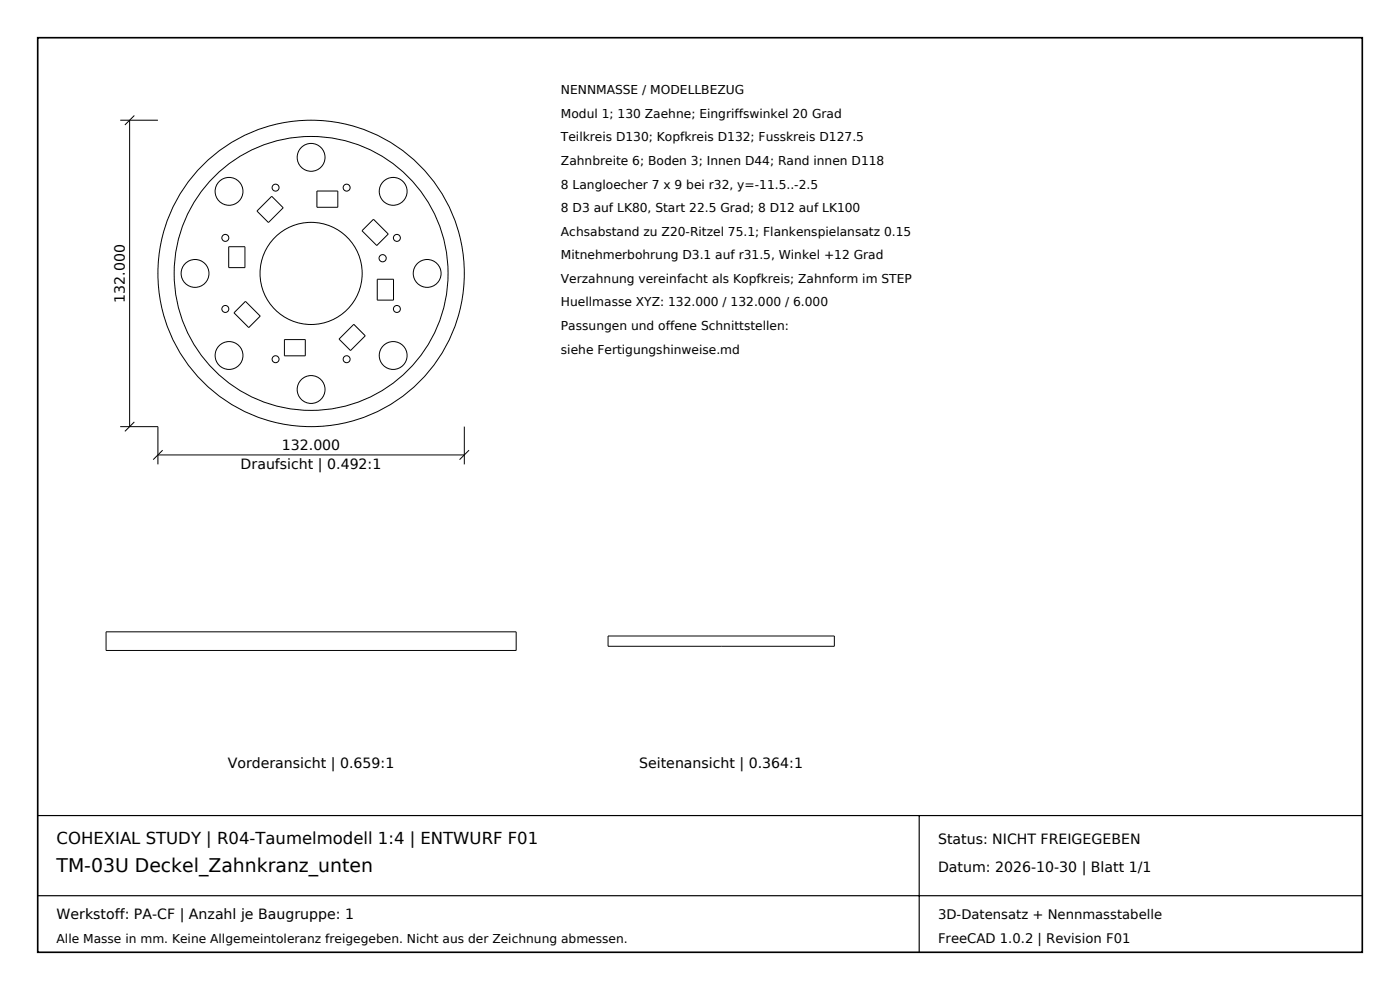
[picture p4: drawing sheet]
<svg xmlns="http://www.w3.org/2000/svg" width="297mm" height="210mm" viewBox="0 0 297 210" stroke-linecap="round" stroke-linejoin="round" font-family="sans-serif">
<defs><g id="words">
<text font-size="4" x="12" y="185">TM-03U Deckel_Zahnkranz_unten</text>
<text font-size="3.5" x="12" y="179">COHEXIAL STUDY | R04-Taumelmodell 1:4 | ENTWURF F01</text>
<g font-size="3">
<text x="26.5" y="64.2" transform="rotate(-90 26.5 64.2)">132.000</text>
<text x="59.8" y="95.5">132.000</text>
<text x="51.1" y="99.5">Draufsicht | 0.492:1</text>
<text x="48.3" y="163">Vorderansicht | 0.659:1</text>
<text x="135.6" y="163">Seitenansicht | 0.364:1</text>
<text x="199" y="179">Status: NICHT FREIGEGEBEN</text>
<text x="199" y="185">Datum: 2026-10-30 | Blatt 1/1</text>
<text x="12" y="195">Werkstoff: PA-CF | Anzahl je Baugruppe: 1</text>
</g>
<g font-size="2.8">
<text x="199" y="195">3D-Datensatz + Nennmasstabelle</text>
<text x="199" y="200">FreeCAD 1.0.2 | Revision F01</text>
</g>
<g font-size="2.6">
<text x="119" y="20">NENNMASSE / MODELLBEZUG</text>
<text x="119" y="25">Modul 1; 130 Zaehne; Eingriffswinkel 20 Grad</text>
<text x="119" y="30">Teilkreis D130; Kopfkreis D132; Fusskreis D127.5</text>
<text x="119" y="35">Zahnbreite 6; Boden 3; Innen D44; Rand innen D118</text>
<text x="119" y="40">8 Langloecher 7 x 9 bei r32, y=-11.5..-2.5</text>
<text x="119" y="45">8 D3 auf LK80, Start 22.5 Grad; 8 D12 auf LK100</text>
<text x="119" y="50">Achsabstand zu Z20-Ritzel 75.1; Flankenspielansatz 0.15</text>
<text x="119" y="55">Mitnehmerbohrung D3.1 auf r31.5, Winkel +12 Grad</text>
<text x="119" y="60">Verzahnung vereinfacht als Kopfkreis; Zahnform im STEP</text>
<text x="119" y="65">Huellmasse XYZ: 132.000 / 132.000 / 6.000</text>
<text x="119" y="70">Passungen und offene Schnittstellen:</text>
<text x="119" y="75">siehe Fertigungshinweise.md</text>
<text x="12" y="200">Alle Masse in mm. Keine Allgemeintoleranz freigegeben. Nicht aus der Zeichnung abmessen.</text>
</g>
</g></defs>
<path d="M8 8h281v194h-281z" fill-rule="evenodd" fill="#fff" stroke="#000" stroke-width=".35"/>
<path d="M8 173h281M195 173v29M8 190h281" fill="none" stroke="#000" stroke-width=".25"/>
<g fill="none" stroke="#000" stroke-width=".21">
<path d="M25.5 25.5h8M27.5 25.5v65M28.5 24.5l-2 2M48.5 52.3h3.5v4.5h-3.5zM57.6 41.6l2.5 2.5-3.2 3.1-2.4-2.4zM67.2 40.5h4.5v3.5h-4.5zM76.8 48.9l2.4-2.4 3.2 3.1-2.5 2.5zM80 59.2h3.5v4.5h-3.5zM52.1 63.9l3.1 3.2-2.4 2.4-3.2-3.1zM60.3 72h4.5v3.5h-4.5zM71.9 71.9l3.2-3.1 2.4 2.4-3.1 3.2zM25.5 90.5h8v8"/>
<path d="M28.5 89.5l-2 2M33.5 96.5h65M34.5 95.5l-2 2M98.5 90.5v8M99.5 95.5l-2 2M22.5 134h87v4h-87zM129 134.9h48v2.2h-48z"/>
<circle cx="58.5" cy="39.8" r=".74"/>
<circle cx="66" cy="33.4" r="2.95"/>
<circle cx="73.5" cy="39.8" r=".74"/>
<circle cx="41.4" cy="58" r="2.95"/>
<circle cx="47.8" cy="50.5" r=".74"/>
<circle cx="48.6" cy="40.6" r="2.95"/>
<circle cx="66" cy="58" r="32.5"/>
<circle cx="66" cy="58" r="29.1"/>
<circle cx="66" cy="58" r="10.8"/>
<circle cx="81.2" cy="54.8" r=".76"/>
<circle cx="83.4" cy="40.6" r="2.95"/>
<circle cx="84.2" cy="50.5" r=".74"/>
<circle cx="90.6" cy="58" r="2.95"/>
<circle cx="47.8" cy="65.5" r=".74"/>
<circle cx="48.6" cy="75.4" r="2.95"/>
<circle cx="58.5" cy="76.2" r=".74"/>
<circle cx="73.5" cy="76.2" r=".74"/>
<circle cx="83.4" cy="75.4" r="2.95"/>
<circle cx="84.2" cy="65.5" r=".74"/>
<circle cx="66" cy="82.6" r="2.95"/>
</g>
<use href="#words"/>
</svg>
